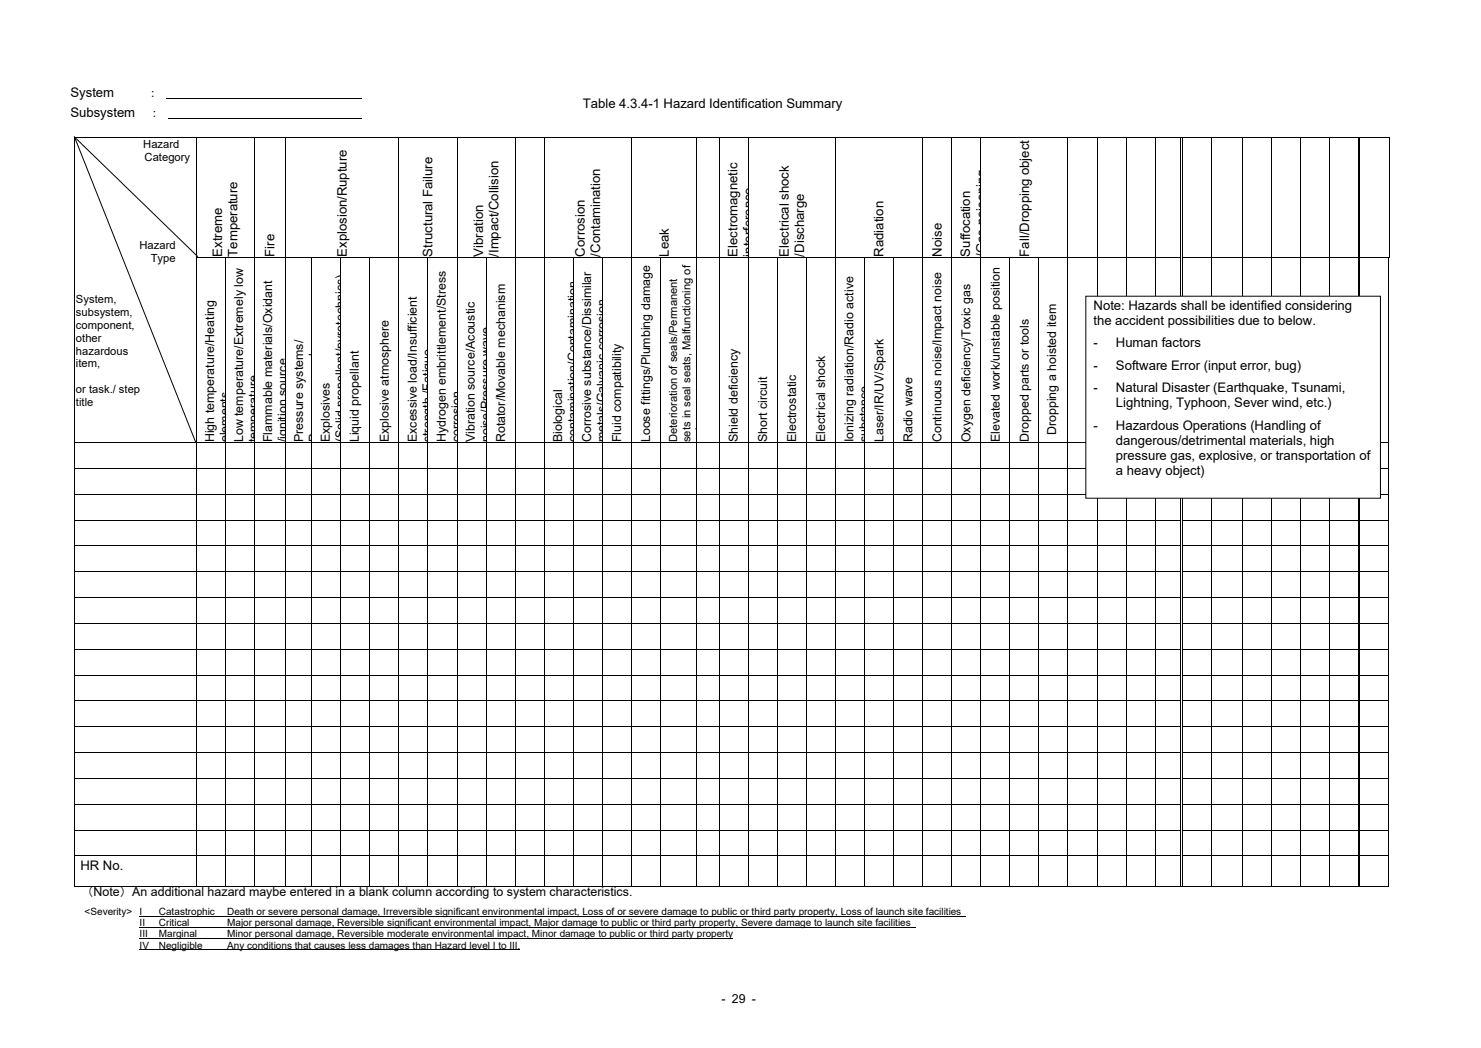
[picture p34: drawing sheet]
<svg xmlns="http://www.w3.org/2000/svg" width="420mm" height="297mm" viewBox="0 0 420 297" stroke-linecap="round" stroke-linejoin="round" font-family="sans-serif">
<defs><g id="words">
<g font-size="3.7">
<text x="20" y="27.5">System</text>
<text x="41.6" y="27.5">：</text>
<text x="20" y="33.1">Subsystem</text>
<text x="42" y="33.1">：</text>
<text x="165.3" y="30.5">Table 4.3.4-1 Hazard Identification Summary</text>
<text x="63" y="72.7" transform="rotate(-90 63 72.7)">Extreme</text>
<text x="67.4" y="72.7" transform="rotate(-90 67.4 72.7)">Temperature</text>
<text x="77.8" y="72.7" transform="rotate(-90 77.8 72.7)">Fire</text>
<text x="98.3" y="72.7" transform="rotate(-90 98.3 72.7)">Explosion/Rupture</text>
<text x="122.7" y="72.7" transform="rotate(-90 122.7 72.7)">Structural Failure</text>
<text x="137" y="72.7" transform="rotate(-90 137 72.7)">Vibration</text>
<text x="141.4" y="72.7" transform="rotate(-90 141.4 72.7)">/Impact/Collision</text>
<text x="165.8" y="72.7" transform="rotate(-90 165.8 72.7)">Corrosion</text>
<text x="170.2" y="72.7" transform="rotate(-90 170.2 72.7)">/Contamination</text>
<text x="189.7" y="72.7" transform="rotate(-90 189.7 72.7)">Leak</text>
<text x="209.2" y="72.7" transform="rotate(-90 209.2 72.7)">Electromagnetic</text>
<text x="213.5" y="72.7" transform="rotate(-90 213.5 72.7)">interference</text>
<text x="223.7" y="72.7" transform="rotate(-90 223.7 72.7)">Electrical shock</text>
<text x="228.1" y="72.7" transform="rotate(-90 228.1 72.7)">/Discharge</text>
<text x="250.6" y="72.7" transform="rotate(-90 250.6 72.7)">Radiation</text>
<text x="267.1" y="72.7" transform="rotate(-90 267.1 72.7)">Noise</text>
<text x="275.2" y="72.7" transform="rotate(-90 275.2 72.7)">Suffocation</text>
<text x="279.6" y="72.7" transform="rotate(-90 279.6 72.7)">/Gas poisoning</text>
<text x="291.8" y="72.7" transform="rotate(-90 291.8 72.7)">Fall/Dropping object</text>
<text x="310.1" y="87.8">Note: Hazards shall be identified considering</text>
<text x="310.1" y="92.1">the accident possibilities due to below.</text>
<text x="310.1" y="98.4">-</text>
<text x="316.5" y="98.4">Human factors</text>
<text x="310.1" y="104.8">-</text>
<text x="316.5" y="104.8">Software Error (input error, bug)</text>
<text x="310.1" y="111.2">-</text>
<text x="316.5" y="111.2">Natural Disaster (Earthquake, Tsunami,</text>
<text x="316.5" y="115.4">Lightning, Typhoon, Sever wind, etc.)</text>
<text x="310.1" y="121.8">-</text>
<text x="316.5" y="121.8">Hazardous</text>
<text x="335.5" y="121.8">Operations (Handling of</text>
<text x="316.5" y="126.1">dangerous/detrimental materials, high</text>
<text x="316.5" y="130.4">pressure gas, explosive, or transportation of</text>
<text x="316.5" y="134.6">a heavy object)</text>
<text x="22.8" y="246.7">HR No.</text>
</g>
<g font-size="3.5">
<text x="90.2" y="101" transform="rotate(-90 90.2 101)">l</text>
<text x="60.7" y="125.3" transform="rotate(-90 60.7 125.3)">High temperature/Heating</text>
<text x="64.9" y="125.3" transform="rotate(-90 64.9 125.3)">elements</text>
<text x="68.9" y="125.3" transform="rotate(-90 68.9 125.3)">Low temperature/Extremely low</text>
<text x="73.1" y="125.3" transform="rotate(-90 73.1 125.3)">temperature</text>
<text x="77.2" y="125.3" transform="rotate(-90 77.2 125.3)">Flammable materials/Oxidant</text>
<text x="81.3" y="125.3" transform="rotate(-90 81.3 125.3)">/ignition source</text>
<text x="86" y="125.3" transform="rotate(-90 86 125.3)">Pressure systems/</text>
<text x="90.2" y="125.3" transform="rotate(-90 90.2 125.3)">P</text>
<text x="93.5" y="125.3" transform="rotate(-90 93.5 125.3)">Explosives</text>
<text x="97.7" y="125.3" transform="rotate(-90 97.7 125.3)">(Solid propellant/pyrotechnics)</text>
<text x="101.7" y="125.3" transform="rotate(-90 101.7 125.3)">Liquid propellant</text>
<text x="110.3" y="125.3" transform="rotate(-90 110.3 125.3)">Explosive atmosphere</text>
<text x="118.2" y="125.3" transform="rotate(-90 118.2 125.3)">Excessive load/Insufficient</text>
<text x="122.4" y="125.3" transform="rotate(-90 122.4 125.3)">strength /Fatigue</text>
<text x="126.4" y="125.3" transform="rotate(-90 126.4 125.3)">Hydrogen embrittlement/Stress</text>
<text x="130.6" y="125.3" transform="rotate(-90 130.6 125.3)">corrosion</text>
<text x="134.7" y="125.3" transform="rotate(-90 134.7 125.3)">Vibration source/Acoustic</text>
<text x="138.9" y="125.3" transform="rotate(-90 138.9 125.3)">noise/Pressure wave</text>
<text x="143.3" y="125.3" transform="rotate(-90 143.3 125.3)">Rotator/Movable mechanism</text>
<text x="159.4" y="125.3" transform="rotate(-90 159.4 125.3)">Biological</text>
<text x="163.6" y="125.3" transform="rotate(-90 163.6 125.3)">contamination/Contamination</text>
<text x="167.6" y="125.3" transform="rotate(-90 167.6 125.3)">Corrosive substance/Dissimilar</text>
<text x="171.8" y="125.3" transform="rotate(-90 171.8 125.3)">metals/Galvanic corrosion</text>
<text x="176.1" y="125.3" transform="rotate(-90 176.1 125.3)">Fluid compatibility</text>
<text x="184.4" y="125.3" transform="rotate(-90 184.4 125.3)">Loose fittings/Plumbing damage</text>
<text x="209.3" y="125.3" transform="rotate(-90 209.3 125.3)">Shield deficiency</text>
<text x="217.6" y="125.3" transform="rotate(-90 217.6 125.3)">Short circuit</text>
<text x="225.8" y="125.3" transform="rotate(-90 225.8 125.3)">Electrostatic</text>
<text x="234.1" y="125.3" transform="rotate(-90 234.1 125.3)">Electrical shock</text>
<text x="242" y="125.3" transform="rotate(-90 242 125.3)">Ionizing radiation/Radio active</text>
<text x="246.2" y="125.3" transform="rotate(-90 246.2 125.3)">substance</text>
<text x="250.6" y="125.3" transform="rotate(-90 250.6 125.3)">Laser/IR/UV/Spark</text>
<text x="258.8" y="125.3" transform="rotate(-90 258.8 125.3)">Radio wave</text>
<text x="267" y="125.3" transform="rotate(-90 267 125.3)">Continuous noise/Impact noise</text>
<text x="275.3" y="125.3" transform="rotate(-90 275.3 125.3)">Oxygen deficiency/Toxic gas</text>
<text x="283.5" y="125.3" transform="rotate(-90 283.5 125.3)">Elevated work/unstable position</text>
<text x="291.8" y="125.3" transform="rotate(-90 291.8 125.3)">Dropped parts or tools</text>
<text x="299.5" y="123.4" transform="rotate(-90 299.5 123.4)">Dropping a hoisted item</text>
<text x="23" y="254">（Note）An additional hazard maybe entered in a blank column according to system characteristics.</text>
<text x="204.6" y="284.2">- 29 -</text>
</g>
<g font-size="3.2">
<text x="40.6" y="42">Hazard</text>
<text x="41" y="45.7">Category</text>
<text x="39.6" y="70.6">Hazard</text>
<text x="42.8" y="74.2">Type</text>
<text x="21.5" y="85.9">System,</text>
<text x="21.5" y="89.5">subsystem,</text>
<text x="21.5" y="93.2">component,</text>
<text x="21.5" y="96.8">other</text>
<text x="21.5" y="100.5">hazardous</text>
<text x="21.5" y="104.1">item,</text>
<text x="21.5" y="111.4">or task./ step</text>
<text x="21.5" y="115.1">title</text>
<text x="192" y="125.3" transform="rotate(-90 192 125.3)">Deterioration of seals/Permanent</text>
<text x="195.8" y="125.3" transform="rotate(-90 195.8 125.3)">sets in seal seats, Malfunctioning of</text>
<text x="199.6" y="122" transform="rotate(-90 199.6 122)">l</text>
</g>
<g font-size="2.8">
<text x="24" y="259.3">&lt;Severity&gt;</text>
<text x="39.6" y="259.3">I</text>
<text x="39.6" y="262.5">II</text>
<text x="45.1" y="262.5">Critical</text>
<text x="45.1" y="259.3">Catastrophic</text>
<text x="64.4" y="262.5">Major personal damage, Reversible significant environmental impact, Major damage to public or third party property, Severe damage to launch site facilities</text>
<text x="64.4" y="259.3">Death or severe personal damage, Irreversible significant environmental impact, Loss of or severe damage to public or third party property, Loss of launch site facilities</text>
<text x="39.6" y="265.7">III</text>
<text x="39.6" y="268.9">IV</text>
<text x="45.1" y="265.7">Marginal</text>
<text x="45.1" y="268.9">Negligible</text>
<text x="64.4" y="265.7">Minor personal damage, Reversible moderate environmental impact, Minor damage to public or third party property</text>
<text x="64.4" y="268.9">Any conditions that causes less damages than Hazard level I to III.</text>
</g>
</g></defs>
<g fill="none" stroke="#000" stroke-width=".28">
<path d="M21 38.7l35.1 34.1M21.1 39v33.7M21.2 39l34.3 86.3M21.2 38.9h34.3M47.2 28h55.3M47.6 33.6h54.9M55.7 39v33.7M55.8 38.9h16.2M72.1 39v33.7M72.2 38.9h8.6M80.9 39v33.7M81 38.9h32"/>
<path d="M113.2 39v33.7M113.3 38.9h16.2M129.6 39v33.7M129.8 38.9h16.3M146.1 39v33.7M146.3 38.9h7.9M154.3 39v33.7M154.5 38.9h24.4M179.1 39v33.7M179.2 38.9h18.3M197.6 39v33.7M197.7 38.9h6.1"/>
<path d="M203.9 39v33.7M204 38.9h8.1M212.2 39v33.7M212.3 38.9h24.5M236.9 39v33.7M237.1 38.9h24.4M261.7 39v33.7M261.8 38.9h8M269.9 39v33.7M270 38.9h8M278.2 39v33.7M278.3 38.9h24.5"/>
<path d="M302.9 39v33.7M303 38.9h8M311.2 39v33.7M311.3 38.9h7.9M319.4 39v33.7M319.5 38.9h8M327.6 39v33.7M327.8 38.9h7M334.9 39v33.7M335 38.9h8.5M335.4 39v33.7M343.6 39v33.7"/>
<path d="M343.7 38.9h8.6M352.4 39v33.7M352.5 38.9h8.1M360.6 39v33.7M360.8 38.9h8M368.9 39v33.7M369 38.9h8M377.1 39v33.7M377.3 38.9h7.7M385.1 39v33.7M385.3 38.9h8.6M385.7 39v33.7"/>
<path d="M394 39v33.7M21.1 73v52.3M55.7 73v52.3M55.8 72.9h7.9M63.8 73v52.3M64 72.9h8M72.1 73v52.3M72.2 72.9h8.6M80.9 73v52.3M81 72.9h7.3M88.4 73v52.3M88.6 72.9h7.9"/>
<path d="M96.6 73v52.3M96.8 72.9h8M104.9 73v52.3M105 72.9h8M113.2 73v52.3M113.3 72.9h7.9M121.4 73v52.3M121.5 72.9h8M129.6 73v52.3M129.8 72.9h7.9M137.8 73v52.3M138 72.9h8"/>
<path d="M146.1 73v52.3M146.5 72.9h7.7M154.3 73v52.3M154.5 72.9h7.9M162.6 73v52.3M162.7 72.9h7.9M170.8 73v52.3M170.9 72.9h8M179.1 73v52.3M179.2 72.9h8M187.3 73v52.3M187.4 72.9h10.1"/>
<path d="M197.6 73v52.3M197.7 72.9h6.1M203.9 73v52.3M204 72.9h8.1M212.2 73v52.3M212.3 72.9h8M220.5 73v52.3M220.6 72.9h8M228.7 73v52.3M228.9 72.9h7.9M236.9 73v52.3M237.1 72.9h8"/>
<path d="M245.2 73v52.3M245.4 72.9h7.9M253.4 73v52.3M253.6 72.9h7.9M261.7 73v52.3M261.8 72.9h8M269.9 73v52.3M270 72.9h8M278.2 73v52.3M278.3 72.9h8M286.4 73v52.3M286.6 72.9h7.9"/>
<path d="M294.6 73v52.3M294.8 72.9h8M302.9 73v52.3M303 72.9h8M311.2 73v52.3M311.3 72.9h7.9M319.4 73v52.3M319.5 72.9h8M327.6 73v52.3M327.8 72.9h7M334.9 73v52.3M335.4 73v52.3"/>
<path d="M335.5 72.9h8M343.6 73v52.3M343.7 72.9h8.6M352.4 73v52.3M352.5 72.9h8M360.6 73v52.3M361 72.9h7.8M368.9 73v52.3M369 72.9h8M377.1 73v52.3M377.3 72.9h7.7M385.1 73v52.3"/>
<path d="M385.7 73v52.3M385.8 72.9h7.7M393.7 73v52.3M21.1 125.6v7.1M21.1 132.9v7.1M21.2 125.5h34.3M21.2 132.8h34.3M55.7 125.6v7.1M55.7 132.9v7.1M55.8 125.5h7.9M55.8 132.8h7.9M63.8 125.6v7.1"/>
<path d="M63.8 132.9v7.1M64 125.5h8M64 132.8h8M72.1 125.6v7.1M72.1 132.9v7.1M72.2 125.5h8.6M72.2 132.8h8.6M80.9 125.6v7.1M80.9 132.9v7.1M81 125.5h7.3M81 132.8h7.3M88.4 125.6v7.1"/>
<path d="M88.4 132.9v7.1M88.6 125.5h7.9M88.6 132.8h7.9M96.6 125.6v7.1M96.6 132.9v7.1M96.8 125.5h8M96.8 132.8h8M104.9 125.6v7.1M104.9 132.9v7.1M105 125.5h8M105 132.8h8M113.2 125.6v7.1"/>
<path d="M113.2 132.9v7.1M113.3 125.5h7.9M113.3 132.8h7.9M121.4 125.6v7.1M121.4 132.9v7.1M121.5 125.5h8M121.5 132.8h8M129.6 125.6v7.1M129.6 132.9v7.1M129.8 125.5h7.9M129.8 132.8h7.9M137.8 125.6v7.1"/>
<path d="M137.8 132.9v7.1M138 125.5h8M138 132.8h8M146.1 125.6v7.1M146.1 132.9v7.1M146.3 125.5h7.9M146.3 132.8h7.9M154.3 125.6v7.1M154.3 132.9v7.1M154.5 125.5h7.9M154.5 132.8h7.9M162.6 125.6v7.1"/>
<path d="M162.6 132.9v7.1M162.7 125.5h7.9M162.7 132.8h7.9M170.8 125.6v7.1M170.8 132.9v7.1M170.9 125.5h8M170.9 132.8h8M179.1 125.6v7.1M179.1 132.9v7.1M179.2 125.5h8M179.2 132.8h8M187.3 125.6v7.1"/>
<path d="M187.3 132.9v7.1M187.4 125.5h10.1M187.4 132.8h10.1M197.6 125.6v7.1M197.6 132.9v7.1M197.7 125.5h6.1M197.7 132.8h6.1M203.9 125.6v7.1M203.9 132.9v7.1M204 125.5h8.1M204 132.8h8.1M212.2 125.6v7.1"/>
<path d="M212.2 132.9v7.1M212.3 125.5h8M212.3 132.8h8M220.5 125.6v7.1M220.5 132.9v7.1M220.6 125.5h8M220.6 132.8h8M228.7 125.6v7.1M228.7 132.9v7.1M228.9 125.5h7.9M228.9 132.8h7.9M236.9 125.6v7.1"/>
<path d="M236.9 132.9v7.1M237.1 125.5h8M237.1 132.8h8M245.2 125.6v7.1M245.2 132.9v7.1M245.4 125.5h7.9M245.4 132.8h7.9M253.4 125.6v7.1M253.4 132.9v7.1M253.6 125.5h7.9M253.6 132.8h7.9M261.7 125.6v7.1"/>
<path d="M261.7 132.9v7.1M261.8 125.5h8M261.8 132.8h8M269.9 125.6v7.1M269.9 132.9v7.1M270 125.5h8M270 132.8h8M278.2 125.6v7.1M278.2 132.9v7.1M278.3 125.5h8M278.3 132.8h8M286.4 125.6v7.1"/>
<path d="M286.4 132.9v7.1M286.6 125.5h7.9M286.6 132.8h7.9M294.6 125.6v7.1M294.6 132.9v7.1M294.8 125.5h8M294.8 132.8h8M302.9 125.6v7.1M302.9 132.9v7.1M303 125.5h8M303 132.8h8M311.2 125.6v7.1"/>
<path d="M311.2 132.9v7.1M311.3 125.5h7.9M311.3 132.8h7.9M319.4 125.6v7.1M319.4 132.9v7.1M319.5 125.5h8M319.5 132.8h8M327.6 125.6v7.1M327.6 132.9v7.1M327.8 125.5h7M327.8 132.8h7M334.9 125.6v7.1"/>
<path d="M334.9 132.9v7.1M335.4 125.6v7.1M335.4 132.9v7.1M335.5 125.5h8M335.5 132.8h8M343.6 125.6v7.1M343.6 132.9v7.1M343.7 125.5h8.6M343.7 132.8h8.6M352.4 125.6v7.1M352.4 132.9v7.1M352.5 125.5h8"/>
<path d="M352.5 132.8h8M360.6 125.6v7.1M360.6 132.9v7.1M360.8 125.5h8M360.8 132.8h8M368.9 125.6v7.1M368.9 132.9v7.1M369 125.5h8M369 132.8h8M377.1 125.6v7.1M377.1 132.9v7.1M377.3 125.5h7.7"/>
<path d="M377.3 132.8h7.7M385.1 125.6v7.1M385.1 132.9v7.1M385.7 125.6v7.1M385.7 132.9v7.1M385.8 125.5h7.7M385.8 132.8h7.7M393.7 125.6v7.1M393.7 132.9v7.1M21.1 140.3v7M21.1 147.6v7M21.1 154.9v7"/>
<path d="M21.2 140.1h34.3M21.2 147.4h34.3M21.2 154.7h34.3M55.7 140.3v7M55.7 147.6v7M55.7 154.9v7M55.8 140.1h7.9M55.8 147.4h7.9M55.8 154.7h7.9M63.8 140.3v7M63.8 147.6v7M63.8 154.9v7"/>
<path d="M64 140.1h8M64 147.4h8M64 154.7h8M72.1 140.3v7M72.1 147.6v7M72.1 154.9v7M72.2 140.1h8.6M72.2 147.4h8.6M72.2 154.7h8.6M80.9 140.3v7M80.9 147.6v7M80.9 154.9v7"/>
<path d="M81 140.1h7.3M81 147.4h7.3M81 154.7h7.3M88.4 140.3v7M88.4 147.6v7M88.4 154.9v7M88.6 140.1h7.9M88.6 147.4h7.9M88.6 154.7h7.9M96.6 140.3v7M96.6 147.6v7M96.6 154.9v7"/>
<path d="M96.8 140.1h8M96.8 147.4h8M96.8 154.7h8M104.9 140.3v7M104.9 147.6v7M104.9 154.9v7M105 140.1h8M105 147.4h8M105 154.7h8M113.2 140.3v7M113.2 147.6v7M113.2 154.9v7"/>
<path d="M113.3 140.1h7.9M113.3 147.4h7.9M113.3 154.7h7.9M121.4 140.3v7M121.4 147.6v7M121.4 154.9v7M121.5 140.1h8M121.5 147.4h8M121.5 154.7h8M129.6 140.3v7M129.6 147.6v7M129.6 154.9v7"/>
<path d="M129.8 140.1h7.9M129.8 147.4h7.9M129.8 154.7h7.9M137.8 140.3v7M137.8 147.6v7M137.8 154.9v7M138 140.1h8M138 147.4h8M138 154.7h8M146.1 140.3v7M146.1 147.6v7M146.1 154.9v7"/>
<path d="M146.3 140.1h7.9M146.3 147.4h7.9M146.3 154.7h7.9M154.3 140.3v7M154.3 147.6v7M154.3 154.9v7M154.5 140.1h7.9M154.5 147.4h7.9M154.5 154.7h7.9M162.6 140.3v7M162.6 147.6v7M162.6 154.9v7"/>
<path d="M162.7 140.1h7.9M162.7 147.4h7.9M162.7 154.7h7.9M170.8 140.3v7M170.8 147.6v7M170.8 154.9v7M170.9 140.1h8M170.9 147.4h8M170.9 154.7h8M179.1 140.3v7M179.1 147.6v7M179.1 154.9v7"/>
<path d="M179.2 140.1h8M179.2 147.4h8M179.2 154.7h8M187.3 140.3v7M187.3 147.6v7M187.3 154.9v7M187.4 140.1h10.1M187.4 147.4h10.1M187.4 154.7h10.1M197.6 140.3v7M197.6 147.6v7M197.6 154.9v7"/>
<path d="M197.7 140.1h6.1M197.7 147.4h6.1M197.7 154.7h6.1M203.9 140.3v7M203.9 147.6v7M203.9 154.9v7M204 140.1h8.1M204 147.4h8.1M204 154.7h8.1M212.2 140.3v7M212.2 147.6v7M212.2 154.9v7"/>
<path d="M212.3 140.1h8M212.3 147.4h8M212.3 154.7h8M220.5 140.3v7M220.5 147.6v7M220.5 154.9v7M220.6 140.1h8M220.6 147.4h8M220.6 154.7h8M228.7 140.3v7M228.7 147.6v7M228.7 154.9v7"/>
<path d="M228.9 140.1h7.9M228.9 147.4h7.9M228.9 154.7h7.9M236.9 140.3v7M236.9 147.6v7M236.9 154.9v7M237.1 140.1h8M237.1 147.4h8M237.1 154.7h8M245.2 140.3v7M245.2 147.6v7M245.2 154.9v7"/>
<path d="M245.4 140.1h7.9M245.4 147.4h7.9M245.4 154.7h7.9M253.4 140.3v7M253.4 147.6v7M253.4 154.9v7M253.6 140.1h7.9M253.6 147.4h7.9M253.6 154.7h7.9M261.7 140.3v7M261.7 147.6v7M261.7 154.9v7"/>
<path d="M261.8 140.1h8M261.8 147.4h8M261.8 154.7h8M269.9 140.3v7M269.9 147.6v7M269.9 154.9v7M270 140.1h8M270 147.4h8M270 154.7h8M278.2 140.3v7M278.2 147.6v7M278.2 154.9v7"/>
<path d="M278.3 140.1h8M278.3 147.4h8M278.3 154.7h8M286.4 140.3v7M286.4 147.6v7M286.4 154.9v7M286.6 140.1h7.9M286.6 147.4h7.9M286.6 154.7h7.9M294.6 140.3v7M294.6 147.6v7M294.6 154.9v7"/>
<path d="M294.8 140.1h8M294.8 147.4h8M294.8 154.7h8M302.9 140.3v7M302.9 147.6v7M302.9 154.9v7M303 140.1h8M303 147.4h8M303 154.7h8M311.2 140.3v7M311.2 147.6v7M311.2 154.9v7"/>
<path d="M311.3 140.1h7.9M311.3 147.4h7.9M311.3 154.7h7.9M319.4 140.3v7M319.4 147.6v7M319.4 154.9v7M319.5 140.1h8M319.5 147.4h8M319.5 154.7h8M327.6 140.3v7M327.6 147.6v7M327.6 154.9v7"/>
<path d="M327.8 140.1h7M327.8 147.4h7M327.8 154.7h7M334.9 140.3v7M334.9 147.6v7M334.9 154.9v7M335.4 140.3v7M335.4 147.6v7M335.4 154.9v7M335.5 140.1h8M335.5 147.4h8M335.5 154.7h8"/>
<path d="M343.6 140.3v7M343.6 147.6v7M343.6 154.9v7M343.7 140.1h8.6M343.7 147.4h8.6M343.7 154.7h8.6M352.4 140.3v7M352.4 147.6v7M352.4 154.9v7M352.5 140.1h8M352.5 147.4h8M352.5 154.7h8"/>
<path d="M360.6 140.3v7M360.6 147.6v7M360.6 154.9v7M360.8 140.1h8M360.8 147.4h8M360.8 154.7h8M368.9 140.3v7M368.9 147.6v7M368.9 154.9v7M369 140.1h8M369 147.4h8M369 154.7h8"/>
<path d="M377.1 140.3v7M377.1 147.6v7M377.1 154.9v7M377.3 140.1h7.7M377.3 147.4h7.7M377.3 154.7h7.7M385.1 140.3v7M385.1 147.6v7M385.1 154.9v7M385.7 140.3v7M385.7 147.6v7M385.7 154.9v7"/>
<path d="M385.8 140.1h7.7M385.8 147.4h7.7M385.8 154.7h7.7M393.7 140.3v7M393.7 147.6v7M393.7 154.9v7M21.1 162.2v7M21.1 169.5v7.1M21.1 176.8v7.1M21.2 162.1h34.3M21.2 169.4h34.3M21.2 176.7h34.3"/>
<path d="M55.7 162.2v7M55.7 169.5v7.1M55.7 176.8v7.1M55.8 162.1h7.9M55.8 169.4h7.9M55.8 176.7h7.9M63.8 162.2v7M63.8 169.5v7.1M63.8 176.8v7.1M64 162.1h8M64 169.4h8M64 176.7h8"/>
<path d="M72.1 162.2v7M72.1 169.5v7.1M72.1 176.8v7.1M72.2 162.1h8.6M72.2 169.4h8.6M72.2 176.7h8.6M80.9 162.2v7M80.9 169.5v7.1M80.9 176.8v7.1M81 162.1h7.3M81 169.4h7.3M81 176.7h7.3"/>
<path d="M88.4 162.2v7M88.4 169.5v7.1M88.4 176.8v7.1M88.6 162.1h7.9M88.6 169.4h7.9M88.6 176.7h7.9M96.6 162.2v7M96.6 169.5v7.1M96.6 176.8v7.1M96.8 162.1h8M96.8 169.4h8M96.8 176.7h8"/>
<path d="M104.9 162.2v7M104.9 169.5v7.1M104.9 176.8v7.1M105 162.1h8M105 169.4h8M105 176.7h8M113.2 162.2v7M113.2 169.5v7.1M113.2 176.8v7.1M113.3 162.1h7.9M113.3 169.4h7.9M113.3 176.7h7.9"/>
<path d="M121.4 162.2v7M121.4 169.5v7.1M121.4 176.8v7.1M121.5 162.1h8M121.5 169.4h8M121.5 176.7h8M129.6 162.2v7M129.6 169.5v7.1M129.6 176.8v7.1M129.8 162.1h7.9M129.8 169.4h7.9M129.8 176.7h7.9"/>
<path d="M137.8 162.2v7M137.8 169.5v7.1M137.8 176.8v7.1M138 162.1h8M138 169.4h8M138 176.7h8M146.1 162.2v7M146.1 169.5v7.1M146.1 176.8v7.1M146.3 162.1h7.9M146.3 169.4h7.9M146.3 176.7h7.9"/>
<path d="M154.3 162.2v7M154.3 169.5v7.1M154.3 176.8v7.1M154.5 162.1h7.9M154.5 169.4h7.9M154.5 176.7h7.9M162.6 162.2v7M162.6 169.5v7.1M162.6 176.8v7.1M162.7 162.1h7.9M162.7 169.4h7.9M162.7 176.7h7.9"/>
<path d="M170.8 162.2v7M170.8 169.5v7.1M170.8 176.8v7.1M170.9 162.1h8M170.9 169.4h8M170.9 176.7h8M179.1 162.2v7M179.1 169.5v7.1M179.1 176.8v7.1M179.2 162.1h8M179.2 169.4h8M179.2 176.7h8"/>
<path d="M187.3 162.2v7M187.3 169.5v7.1M187.3 176.8v7.1M187.4 162.1h10.1M187.4 169.4h10.1M187.4 176.7h10.1M197.6 162.2v7M197.6 169.5v7.1M197.6 176.8v7.1M197.7 162.1h6.1M197.7 169.4h6.1M197.7 176.7h6.1"/>
<path d="M203.9 162.2v7M203.9 169.5v7.1M203.9 176.8v7.1M204 162.1h8.1M204 169.4h8.1M204 176.7h8.1M212.2 162.2v7M212.2 169.5v7.1M212.2 176.8v7.1M212.3 162.1h8M212.3 169.4h8M212.3 176.7h8"/>
<path d="M220.5 162.2v7M220.5 169.5v7.1M220.5 176.8v7.1M220.6 162.1h8M220.6 169.4h8M220.6 176.7h8M228.7 162.2v7M228.7 169.5v7.1M228.7 176.8v7.1M228.9 162.1h7.9M228.9 169.4h7.9M228.9 176.7h7.9"/>
<path d="M236.9 162.2v7M236.9 169.5v7.1M236.9 176.8v7.1M237.1 162.1h8M237.1 169.4h8M237.1 176.7h8M245.2 162.2v7M245.2 169.5v7.1M245.2 176.8v7.1M245.4 162.1h7.9M245.4 169.4h7.9M245.4 176.7h7.9"/>
<path d="M253.4 162.2v7M253.4 169.5v7.1M253.4 176.8v7.1M253.6 162.1h7.9M253.6 169.4h7.9M253.6 176.7h7.9M261.7 162.2v7M261.7 169.5v7.1M261.7 176.8v7.1M261.8 162.1h8M261.8 169.4h8M261.8 176.7h8"/>
<path d="M269.9 162.2v7M269.9 169.5v7.1M269.9 176.8v7.1M270 162.1h8M270 169.4h8M270 176.7h8M278.2 162.2v7M278.2 169.5v7.1M278.2 176.8v7.1M278.3 162.1h8M278.3 169.4h8M278.3 176.7h8"/>
<path d="M286.4 162.2v7M286.4 169.5v7.1M286.4 176.8v7.1M286.6 162.1h7.9M286.6 169.4h7.9M286.6 176.7h7.9M294.6 162.2v7M294.6 169.5v7.1M294.6 176.8v7.1M294.8 162.1h8M294.8 169.4h8M294.8 176.7h8"/>
<path d="M302.9 162.2v7M302.9 169.5v7.1M302.9 176.8v7.1M303 162.1h8M303 169.4h8M303 176.7h8M311.2 162.2v7M311.2 169.5v7.1M311.2 176.8v7.1M311.3 162.1h7.9M311.3 169.4h7.9M311.3 176.7h7.9"/>
<path d="M319.4 162.2v7M319.4 169.5v7.1M319.4 176.8v7.1M319.5 162.1h8M319.5 169.4h8M319.5 176.7h8M327.6 162.2v7M327.6 169.5v7.1M327.6 176.8v7.1M327.8 162.1h7M327.8 169.4h7M327.8 176.7h7"/>
<path d="M334.9 162.2v7M334.9 169.5v7.1M334.9 176.8v7.1M335.4 162.2v7M335.4 169.5v7.1M335.4 176.8v7.1M335.5 162.1h8M335.5 169.4h8M335.5 176.7h8M343.6 162.2v7M343.6 169.5v7.1M343.6 176.8v7.1"/>
<path d="M343.7 162.1h8.6M343.7 169.4h8.6M343.7 176.7h8.6M352.4 162.2v7M352.4 169.5v7.1M352.4 176.8v7.1M352.5 162.1h8M352.5 169.4h8M352.5 176.7h8M360.6 162.2v7M360.6 169.5v7.1M360.6 176.8v7.1"/>
<path d="M360.8 162.1h8M360.8 169.4h8M360.8 176.7h8M368.9 162.2v7M368.9 169.5v7.1M368.9 176.8v7.1M369 162.1h8M369 169.4h8M369 176.7h8M377.1 162.2v7M377.1 169.5v7.1M377.1 176.8v7.1"/>
<path d="M377.3 162.1h7.7M377.3 169.4h7.7M377.3 176.7h7.7M385.1 162.2v7M385.1 169.5v7.1M385.1 176.8v7.1M385.7 162.2v7M385.7 169.5v7.1M385.7 176.8v7.1M385.8 162.1h7.7M385.8 169.4h7.7M385.8 176.7h7.7"/>
<path d="M393.7 162.2v7M393.7 169.5v7.1M393.7 176.8v7.1M21.1 184.2v7M21.1 191.5v7M21.1 198.8v7.1M21.2 184h34.3M21.2 191.3h34.3M21.2 198.7h34.3M55.7 184.2v7M55.7 191.5v7M55.7 198.8v7.1"/>
<path d="M55.8 184h7.9M55.8 191.3h7.9M55.8 198.7h7.9M63.8 184.2v7M63.8 191.5v7M63.8 198.8v7.1M64 184h8M64 191.3h8M64 198.7h8M72.1 184.2v7M72.1 191.5v7M72.1 198.8v7.1"/>
<path d="M72.2 184h8.6M72.2 191.3h8.6M72.2 198.7h8.6M80.9 184.2v7M80.9 191.5v7M80.9 198.8v7.1M81 184h7.3M81 191.3h7.3M81 198.7h7.3M88.4 184.2v7M88.4 191.5v7M88.4 198.8v7.1"/>
<path d="M88.6 184h7.9M88.6 191.3h7.9M88.6 198.7h7.9M96.6 184.2v7M96.6 191.5v7M96.6 198.8v7.1M96.8 184h8M96.8 191.3h8M96.8 198.7h8M104.9 184.2v7M104.9 191.5v7M104.9 198.8v7.1"/>
<path d="M105 184h8M105 191.3h8M105 198.7h8M113.2 184.2v7M113.2 191.5v7M113.2 198.8v7.1M113.3 184h7.9M113.3 191.3h7.9M113.3 198.7h7.9M121.4 184.2v7M121.4 191.5v7M121.4 198.8v7.1"/>
<path d="M121.5 184h8M121.5 191.3h8M121.5 198.7h8M129.6 184.2v7M129.6 191.5v7M129.6 198.8v7.1M129.8 184h7.9M129.8 191.3h7.9M129.8 198.7h7.9M137.8 184.2v7M137.8 191.5v7M137.8 198.8v7.1"/>
<path d="M138 184h8M138 191.3h8M138 198.7h8M146.1 184.2v7M146.1 191.5v7M146.1 198.8v7.1M146.3 184h7.9M146.3 191.3h7.9M146.3 198.7h7.9M154.3 184.2v7M154.3 191.5v7M154.3 198.8v7.1"/>
<path d="M154.5 184h7.9M154.5 191.3h7.9M154.5 198.7h7.9M162.6 184.2v7M162.6 191.5v7M162.6 198.8v7.1M162.7 184h7.9M162.7 191.3h7.9M162.7 198.7h7.9M170.8 184.2v7M170.8 191.5v7M170.8 198.8v7.1"/>
<path d="M170.9 184h8M170.9 191.3h8M170.9 198.7h8M179.1 184.2v7M179.1 191.5v7M179.1 198.8v7.1M179.2 184h8M179.2 191.3h8M179.2 198.7h8M187.3 184.2v7M187.3 191.5v7M187.3 198.8v7.1"/>
<path d="M187.4 184h10.1M187.4 191.3h10.1M187.4 198.7h10.1M197.6 184.2v7M197.6 191.5v7M197.6 198.8v7.1M197.7 184h6.1M197.7 191.3h6.1M197.7 198.7h6.1M203.9 184.2v7M203.9 191.5v7M203.9 198.8v7.1"/>
<path d="M204 184h8.1M204 191.3h8.1M204 198.7h8.1M212.2 184.2v7M212.2 191.5v7M212.2 198.8v7.1M212.3 184h8M212.3 191.3h8M212.3 198.7h8M220.5 184.2v7M220.5 191.5v7M220.5 198.8v7.1"/>
<path d="M220.6 184h8M220.6 191.3h8M220.6 198.7h8M228.7 184.2v7M228.7 191.5v7M228.7 198.8v7.1M228.9 184h7.9M228.9 191.3h7.9M228.9 198.7h7.9M236.9 184.2v7M236.9 191.5v7M236.9 198.8v7.1"/>
<path d="M237.1 184h8M237.1 191.3h8M237.1 198.7h8M245.2 184.2v7M245.2 191.5v7M245.2 198.8v7.1M245.4 184h7.9M245.4 191.3h7.9M245.4 198.7h7.9M253.4 184.2v7M253.4 191.5v7M253.4 198.8v7.1"/>
<path d="M253.6 184h7.9M253.6 191.3h7.9M253.6 198.7h7.9M261.7 184.2v7M261.7 191.5v7M261.7 198.8v7.1M261.8 184h8M261.8 191.3h8M261.8 198.7h8M269.9 184.2v7M269.9 191.5v7M269.9 198.8v7.1"/>
<path d="M270 184h8M270 191.3h8M270 198.7h8M278.2 184.2v7M278.2 191.5v7M278.2 198.8v7.1M278.3 184h8M278.3 191.3h8M278.3 198.7h8M286.4 184.2v7M286.4 191.5v7M286.4 198.8v7.1"/>
<path d="M286.6 184h7.9M286.6 191.3h7.9M286.6 198.7h7.9M294.6 184.2v7M294.6 191.5v7M294.6 198.8v7.1M294.8 184h8M294.8 191.3h8M294.8 198.7h8M302.9 184.2v7M302.9 191.5v7M302.9 198.8v7.1"/>
<path d="M303 184h8M303 191.3h8M303 198.7h8M311.2 184.2v7M311.2 191.5v7M311.2 198.8v7.1M311.3 184h7.9M311.3 191.3h7.9M311.3 198.7h7.9M319.4 184.2v7M319.4 191.5v7M319.4 198.8v7.1"/>
<path d="M319.5 184h8M319.5 191.3h8M319.5 198.7h8M327.6 184.2v7M327.6 191.5v7M327.6 198.8v7.1M327.8 184h7M327.8 191.3h7M327.8 198.7h7M334.9 184.2v7M334.9 191.5v7M334.9 198.8v7.1"/>
<path d="M335.4 184.2v7M335.4 191.5v7M335.4 198.8v7.1M335.5 184h8M335.5 191.3h8M335.5 198.7h8M343.6 184.2v7M343.6 191.5v7M343.6 198.8v7.1M343.7 184h8.6M343.7 191.3h8.6M343.7 198.7h8.6"/>
<path d="M352.4 184.2v7M352.4 191.5v7M352.4 198.8v7.1M352.5 184h8M352.5 191.3h8M352.5 198.7h8M360.6 184.2v7M360.6 191.5v7M360.6 198.8v7.1M360.8 184h8M360.8 191.3h8M360.8 198.7h8"/>
<path d="M368.9 184.2v7M368.9 191.5v7M368.9 198.8v7.1M369 184h8M369 191.3h8M369 198.7h8M377.1 184.2v7M377.1 191.5v7M377.1 198.8v7.1M377.3 184h7.7M377.3 191.3h7.7M377.3 198.7h7.7"/>
<path d="M385.1 184.2v7M385.1 191.5v7M385.1 198.8v7.1M385.7 184.2v7M385.7 191.5v7M385.7 198.8v7.1M385.8 184h7.7M385.8 191.3h7.7M385.8 198.7h7.7M393.7 184.2v7M393.7 191.5v7M393.7 198.8v7.1"/>
<path d="M21.1 206.1v7.1M21.1 213.4v7.1M21.2 206h34.3M21.2 213.3h34.3M55.7 206.1v7.1M55.7 213.4v7.1M55.8 206h7.9M55.8 213.3h7.9M63.8 206.1v7.1M63.8 213.4v7.1M64 206h8M64 213.3h8"/>
<path d="M72.1 206.1v7.1M72.1 213.4v7.1M72.2 206h8.6M72.2 213.3h8.6M80.9 206.1v7.1M80.9 213.4v7.1M81 206h7.3M81 213.3h7.3M88.4 206.1v7.1M88.4 213.4v7.1M88.6 206h7.9M88.6 213.3h7.9"/>
<path d="M96.6 206.1v7.1M96.6 213.4v7.1M96.8 206h8M96.8 213.3h8M104.9 206.1v7.1M104.9 213.4v7.1M105 206h8M105 213.3h8M113.2 206.1v7.1M113.2 213.4v7.1M113.3 206h7.9M113.3 213.3h7.9"/>
<path d="M121.4 206.1v7.1M121.4 213.4v7.1M121.5 206h8M121.5 213.3h8M129.6 206.1v7.1M129.6 213.4v7.1M129.8 206h7.9M129.8 213.3h7.9M137.8 206.1v7.1M137.8 213.4v7.1M138 206h8M138 213.3h8"/>
<path d="M146.1 206.1v7.1M146.1 213.4v7.1M146.3 206h7.9M146.3 213.3h7.9M154.3 206.1v7.1M154.3 213.4v7.1M154.5 206h7.9M154.5 213.3h7.9M162.6 206.1v7.1M162.6 213.4v7.1M162.7 206h7.9M162.7 213.3h7.9"/>
<path d="M170.8 206.1v7.1M170.8 213.4v7.1M170.9 206h8M170.9 213.3h8M179.1 206.1v7.1M179.1 213.4v7.1M179.2 206h8M179.2 213.3h8M187.3 206.1v7.1M187.3 213.4v7.1M187.4 206h10.1M187.4 213.3h10.1"/>
<path d="M197.6 206.1v7.1M197.6 213.4v7.1M197.7 206h6.1M197.7 213.3h6.1M203.9 206.1v7.1M203.9 213.4v7.1M204 206h8.1M204 213.3h8.1M212.2 206.1v7.1M212.2 213.4v7.1M212.3 206h8M212.3 213.3h8"/>
<path d="M220.5 206.1v7.1M220.5 213.4v7.1M220.6 206h8M220.6 213.3h8M228.7 206.1v7.1M228.7 213.4v7.1M228.9 206h7.9M228.9 213.3h7.9M236.9 206.1v7.1M236.9 213.4v7.1M237.1 206h8M237.1 213.3h8"/>
<path d="M245.2 206.1v7.1M245.2 213.4v7.1M245.4 206h7.9M245.4 213.3h7.9M253.4 206.1v7.1M253.4 213.4v7.1M253.6 206h7.9M253.6 213.3h7.9M261.7 206.1v7.1M261.7 213.4v7.1M261.8 206h8M261.8 213.3h8"/>
<path d="M269.9 206.1v7.1M269.9 213.4v7.1M270 206h8M270 213.3h8M278.2 206.1v7.1M278.2 213.4v7.1M278.3 206h8M278.3 213.3h8M286.4 206.1v7.1M286.4 213.4v7.1M286.6 206h7.9M286.6 213.3h7.9"/>
<path d="M294.6 206.1v7.1M294.6 213.4v7.1M294.8 206h8M294.8 213.3h8M302.9 206.1v7.1M302.9 213.4v7.1M303 206h8M303 213.3h8M311.2 206.1v7.1M311.2 213.4v7.1M311.3 206h7.9M311.3 213.3h7.9"/>
<path d="M319.4 206.1v7.1M319.4 213.4v7.1M319.5 206h8M319.5 213.3h8M327.6 206.1v7.1M327.6 213.4v7.1M327.8 206h7M327.8 213.3h7M334.9 206.1v7.1M334.9 213.4v7.1M335.4 206.1v7.1M335.4 213.4v7.1"/>
<path d="M335.5 206h8M335.5 213.3h8M343.6 206.1v7.1M343.6 213.4v7.1M343.7 206h8.6M343.7 213.3h8.6M352.4 206.1v7.1M352.4 213.4v7.1M352.5 206h8M352.5 213.3h8M360.6 206.1v7.1M360.6 213.4v7.1"/>
<path d="M360.8 206h8M360.8 213.3h8M368.9 206.1v7.1M368.9 213.4v7.1M369 206h8M369 213.3h8M377.1 206.1v7.1M377.1 213.4v7.1M377.3 206h7.7M377.3 213.3h7.7M385.1 206.1v7.1M385.1 213.4v7.1"/>
<path d="M385.7 206.1v7.1M385.7 213.4v7.1M385.8 206h7.7M385.8 213.3h7.7M393.7 206.1v7.1M393.7 213.4v7.1M21.1 220.8v7M21.1 228.1v7.1M21.1 235.4v7M21.2 220.6h34.3M21.2 228h34.3M21.2 235.3h34.3"/>
<path d="M55.7 220.8v7M55.7 228.1v7.1M55.7 235.4v7M55.8 220.6h7.9M55.8 228h7.9M55.8 235.3h7.9M63.8 220.8v7M63.8 228.1v7.1M63.8 235.4v7M64 220.6h8M64 228h8M64 235.3h8"/>
<path d="M72.1 220.8v7M72.1 228.1v7.1M72.1 235.4v7M72.2 220.6h8.6M72.2 228h8.6M72.2 235.3h8.6M80.9 220.8v7M80.9 228.1v7.1M80.9 235.4v7M81 220.6h7.3M81 228h7.3M81 235.3h7.3"/>
<path d="M88.4 220.8v7M88.4 228.1v7.1M88.4 235.4v7M88.6 220.6h7.9M88.6 228h7.9M88.6 235.3h7.9M96.6 220.8v7M96.6 228.1v7.1M96.6 235.4v7M96.8 220.6h8M96.8 228h8M96.8 235.3h8"/>
<path d="M104.9 220.8v7M104.9 228.1v7.1M104.9 235.4v7M105 220.6h8M105 228h8M105 235.3h8M113.2 220.8v7M113.2 228.1v7.1M113.2 235.4v7M113.3 220.6h7.9M113.3 228h7.9M113.3 235.3h7.9"/>
<path d="M121.4 220.8v7M121.4 228.1v7.1M121.4 235.4v7M121.5 220.6h8M121.5 228h8M121.5 235.3h8M129.6 220.8v7M129.6 228.1v7.1M129.6 235.4v7M129.8 220.6h7.9M129.8 228h7.9M129.8 235.3h7.9"/>
<path d="M137.8 220.8v7M137.8 228.1v7.1M137.8 235.4v7M138 220.6h8M138 228h8M138 235.3h8M146.1 220.8v7M146.1 228.1v7.1M146.1 235.4v7M146.3 220.6h7.9M146.3 228h7.9M146.3 235.3h7.9"/>
<path d="M154.3 220.8v7M154.3 228.1v7.1M154.3 235.4v7M154.5 220.6h7.9M154.5 228h7.9M154.5 235.3h7.9M162.6 220.8v7M162.6 228.1v7.1M162.6 235.4v7M162.7 220.6h7.9M162.7 228h7.9M162.7 235.3h7.9"/>
<path d="M170.8 220.8v7M170.8 228.1v7.1M170.8 235.4v7M170.9 220.6h8M170.9 228h8M170.9 235.3h8M179.1 220.8v7M179.1 228.1v7.1M179.1 235.4v7M179.2 220.6h8M179.2 228h8M179.2 235.3h8"/>
<path d="M187.3 220.8v7M187.3 228.1v7.1M187.3 235.4v7M187.4 220.6h10.1M187.4 228h10.1M187.4 235.3h10.1M197.6 220.8v7M197.6 228.1v7.1M197.6 235.4v7M197.7 220.6h6.1M197.7 228h6.1M197.7 235.3h6.1"/>
<path d="M203.9 220.8v7M203.9 228.1v7.1M203.9 235.4v7M204 220.6h8.1M204 228h8.1M204 235.3h8.1M212.2 220.8v7M212.2 228.1v7.1M212.2 235.4v7M212.3 220.6h8M212.3 228h8M212.3 235.3h8"/>
<path d="M220.5 220.8v7M220.5 228.1v7.1M220.5 235.4v7M220.6 220.6h8M220.6 228h8M220.6 235.3h8M228.7 220.8v7M228.7 228.1v7.1M228.7 235.4v7M228.9 220.6h7.9M228.9 228h7.9M228.9 235.3h7.9"/>
<path d="M236.9 220.8v7M236.9 228.1v7.1M236.9 235.4v7M237.1 220.6h8M237.1 228h8M237.1 235.3h8M245.2 220.8v7M245.2 228.1v7.1M245.2 235.4v7M245.4 220.6h7.9M245.4 228h7.9M245.4 235.3h7.9"/>
<path d="M253.4 220.8v7M253.4 228.1v7.1M253.4 235.4v7M253.6 220.6h7.9M253.6 228h7.9M253.6 235.3h7.9M261.7 220.8v7M261.7 228.1v7.1M261.7 235.4v7M261.8 220.6h8M261.8 228h8M261.8 235.3h8"/>
<path d="M269.9 220.8v7M269.9 228.1v7.1M269.9 235.4v7M270 220.6h8M270 228h8M270 235.3h8M278.2 220.8v7M278.2 228.1v7.1M278.2 235.4v7M278.3 220.6h8M278.3 228h8M278.3 235.3h8"/>
<path d="M286.4 220.8v7M286.4 228.1v7.1M286.4 235.4v7M286.6 220.6h7.9M286.6 228h7.9M286.6 235.3h7.9M294.6 220.8v7M294.6 228.1v7.1M294.6 235.4v7M294.8 220.6h8M294.8 228h8M294.8 235.3h8"/>
<path d="M302.9 220.8v7M302.9 228.1v7.1M302.9 235.4v7M303 220.6h8M303 228h8M303 235.3h8M311.2 220.8v7M311.2 228.1v7.1M311.2 235.4v7M311.3 220.6h7.9M311.3 228h7.9M311.3 235.3h7.9"/>
<path d="M319.4 220.8v7M319.4 228.1v7.1M319.4 235.4v7M319.5 220.6h8M319.5 228h8M319.5 235.3h8M327.6 220.8v7M327.6 228.1v7.1M327.6 235.4v7M327.8 220.6h7M327.8 228h7M327.8 235.3h7"/>
<path d="M334.9 220.8v7M334.9 228.1v7.1M334.9 235.4v7M335.4 220.8v7M335.4 228.1v7.1M335.4 235.4v7M335.5 220.6h8M335.5 228h8M335.5 235.3h8M343.6 220.8v7M343.6 228.1v7.1M343.6 235.4v7"/>
<path d="M343.7 220.6h8.6M343.7 228h8.6M343.7 235.3h8.6M352.4 220.8v7M352.4 228.1v7.1M352.4 235.4v7M352.5 220.6h8M352.5 228h8M352.5 235.3h8M360.6 220.8v7M360.6 228.1v7.1M360.6 235.4v7"/>
<path d="M360.8 220.6h8M360.8 228h8M360.8 235.3h8M368.9 220.8v7M368.9 228.1v7.1M368.9 235.4v7M369 220.6h8M369 228h8M369 235.3h8M377.1 220.8v7M377.1 228.1v7.1M377.1 235.4v7"/>
<path d="M377.3 220.6h7.7M377.3 228h7.7M377.3 235.3h7.7M385.1 220.8v7M385.1 228.1v7.1M385.1 235.4v7M385.7 220.8v7M385.7 228.1v7.1M385.7 235.4v7M385.8 220.6h7.7M385.8 228h7.7M385.8 235.3h7.7"/>
<path d="M393.7 220.8v7M393.7 228.1v7.1M393.7 235.4v7M21.1 242.7v8.5M21.2 242.6h34.3M21.2 251.4h34.3M39.6 259.7h234.5M55.7 242.7v8.5M55.8 242.6h7.9M55.8 251.4h7.9M63.8 242.7v8.5M64 242.6h8"/>
<path d="M64 251.4h8M72.1 242.7v8.5M72.2 242.6h8.6M72.2 251.4h8.6M80.9 242.7v8.5M81 242.6h7.3M81 251.4h7.3M88.4 242.7v8.5M88.6 242.6h7.9M88.6 251.4h7.9M96.6 242.7v8.5M96.8 242.6h8"/>
<path d="M96.8 251.4h8M104.9 242.7v8.5M105 242.6h8M105 251.4h8M113.2 242.7v8.5M113.3 242.6h7.9M113.3 251.4h7.9M121.4 242.7v8.5M121.5 242.6h8M121.5 251.4h8M129.6 242.7v8.5M129.8 242.6h7.9"/>
<path d="M129.8 251.4h7.9M137.8 242.7v8.5M138 242.6h8M138 251.4h8M146.1 242.7v8.5M146.3 242.6h7.9M146.3 251.4h7.9M154.3 242.7v8.5M154.5 242.6h7.9M154.5 251.4h7.9M162.6 242.7v8.5M162.7 242.6h7.9"/>
<path d="M162.7 251.4h7.9M170.8 242.7v8.5M170.9 242.6h8M170.9 251.4h8M179.1 242.7v8.5M179.2 242.6h8M179.2 251.4h8M187.3 242.7v8.5M187.4 242.6h10.1M187.4 251.4h10.1M197.6 242.7v8.5M197.7 242.6h6.1"/>
<path d="M197.7 251.4h6.1M203.9 242.7v8.5M204 242.6h8.1M204 251.4h8.1M212.2 242.7v8.5M212.3 242.6h8M212.3 251.4h8M220.5 242.7v8.5M220.6 242.6h8M220.6 251.4h8M228.7 242.7v8.5M228.9 242.6h7.9"/>
<path d="M228.9 251.4h7.9M236.9 242.7v8.5M237.1 242.6h8M237.1 251.4h8M245.2 242.7v8.5M245.4 242.6h7.9M245.4 251.4h7.9M253.4 242.7v8.5M253.6 242.6h7.9M253.6 251.4h7.9M261.7 242.7v8.5M261.8 242.6h8"/>
<path d="M261.8 251.4h8M269.9 242.7v8.5M270 242.6h8M270 251.4h8M278.2 242.7v8.5M278.3 242.6h8M278.3 251.4h8M286.4 242.7v8.5M286.6 242.6h7.9M286.6 251.4h7.9M294.6 242.7v8.5M294.8 242.6h8"/>
<path d="M294.8 251.4h8M302.9 242.7v8.5M303 242.6h8M303 251.4h8M311.2 242.7v8.5M311.3 242.6h7.9M311.3 251.4h7.9M319.4 242.7v8.5M319.5 242.6h8M319.5 251.4h8M327.6 242.7v8.5M327.8 242.6h7"/>
<path d="M327.8 251.4h7M334.9 242.7v8.5M335 251.4h8.5M335.4 242.7v8.5M335.5 242.6h8M343.6 242.7v8.5M343.7 242.6h8.6M343.7 251.4h8.6M352.4 242.7v8.5M352.5 242.6h8M352.5 251.4h8M360.6 242.7v8.5"/>
<path d="M360.8 242.6h8M360.8 251.4h8M368.9 242.7v8.5M369 242.6h8M369 251.4h8M377.1 242.7v8.5M377.3 242.6h7.7M377.3 251.4h7.7M385.1 242.7v8.5M385.3 251.4h8.2M385.7 242.7v8.5M385.8 242.6h7.7"/>
<path d="M393.7 242.7v8.5M39.6 262.9h220.1M39.6 266.1h168.3M39.6 269.3h108"/>
</g>
<g fill="#000">
<path d="M21 38.8h.2v.2h-.2zM55.5 38.8h.3v.2h-.3zM72 38.8h.2v.2h-.2zM80.8 38.8h.2v.2h-.2zM113 38.8h.3v.2h-.3zM129.5 38.8h.3v.2h-.3zM146.1 38.8h.2v.2h-.2zM154.2 38.8h.3v.2h-.3zM178.9 38.8h.3v.2h-.3zM197.5 38.8h.2v.2h-.2zM203.8 38.8h.2v.2h-.2zM212.1 38.8h.2v.2h-.2z"/>
<path d="M236.8 38.8h.3v.2h-.3zM261.5 38.8h.3v.2h-.3zM269.8 38.8h.2v.2h-.2zM278 38.8h.3v.2h-.3zM302.8 38.8h.2v.2h-.2zM311 38.8h.3v.2h-.3zM319.2 38.8h.3v.2h-.3zM327.5 38.8h.3v.2h-.3zM334.8 38.8h.2v.2h-.2zM343.5 38.8h.2v.2h-.2zM352.3 38.8h.2v.2h-.2zM360.6 38.8h.2v.2h-.2z"/>
<path d="M368.8 38.8h.2v.2h-.2zM377 38.8h.3v.2h-.3zM385 38.8h.3v.2h-.3zM393.9 38.8h.2v.2h-.2zM21 72.7h.2v.3h-.2zM55.5 72.7h.3v.3h-.3zM63.7 72.7h.3v.3h-.3zM72 72.7h.2v.3h-.2zM80.8 72.7h.2v.3h-.2zM88.3 72.7h.3v.3h-.3zM96.5 72.7h.3v.3h-.3zM104.8 72.7h.2v.3h-.2z"/>
<path d="M113 72.7h.3v.3h-.3zM121.2 72.7h.3v.3h-.3zM129.5 72.7h.3v.3h-.3zM137.7 72.7h.3v.3h-.3zM146 72.7h.3v.3h-.3zM146.3 72.7h.2v.3h-.2zM154.2 72.7h.3v.3h-.3zM162.4 72.7h.3v.3h-.3zM170.6 72.7h.3v.3h-.3zM178.9 72.7h.3v.3h-.3zM187.2 72.7h.2v.3h-.2zM197.5 72.7h.2v.3h-.2z"/>
<path d="M203.8 72.7h.2v.3h-.2zM212.1 72.7h.2v.3h-.2zM220.3 72.7h.3v.3h-.3zM228.6 72.7h.3v.3h-.3zM236.8 72.7h.3v.3h-.3zM245.1 72.7h.3v.3h-.3zM253.3 72.7h.3v.3h-.3zM261.5 72.7h.3v.3h-.3zM269.8 72.7h.2v.3h-.2zM278 72.7h.3v.3h-.3zM286.3 72.7h.3v.3h-.3zM294.5 72.7h.3v.3h-.3z"/>
<path d="M302.8 72.7h.2v.3h-.2zM311 72.7h.3v.3h-.3zM319.2 72.7h.3v.3h-.3zM327.5 72.7h.3v.3h-.3zM334.8 72.7h.2v.3h-.2zM335.3 72.7h.2v.3h-.2zM343.5 72.7h.2v.3h-.2zM352.3 72.7h.2v.3h-.2zM360.5 72.7h.3v.3h-.3zM360.8 72.7h.2v.3h-.2zM368.8 72.7h.2v.3h-.2zM377 72.7h.3v.3h-.3z"/>
<path d="M385 72.7h.3v.3h-.3zM385.5 72.7h.3v.3h-.3zM393.5 72.7h.3v.3h-.3zM393.8 72.7h.2v.3h-.2zM393.9 72.7h.2v.3h-.2zM21 125.3h.2v.3h-.2zM21 132.7h.2v.2h-.2zM55.5 125.3h.3v.3h-.3zM55.5 132.7h.3v.2h-.3zM63.7 125.3h.3v.3h-.3zM63.7 132.7h.3v.2h-.3zM72 125.3h.2v.3h-.2z"/>
<path d="M72 132.7h.2v.2h-.2zM80.8 125.3h.2v.3h-.2zM80.8 132.7h.2v.2h-.2zM88.3 125.3h.3v.3h-.3zM88.3 132.7h.3v.2h-.3zM96.5 125.3h.3v.3h-.3zM96.5 132.7h.3v.2h-.3zM104.8 125.3h.2v.3h-.2zM104.8 132.7h.2v.2h-.2zM113 125.3h.3v.3h-.3zM113 132.7h.3v.2h-.3zM121.2 125.3h.3v.3h-.3z"/>
<path d="M121.2 132.7h.3v.2h-.3zM129.5 125.3h.3v.3h-.3zM129.5 132.7h.3v.2h-.3zM137.7 125.3h.3v.3h-.3zM137.7 132.7h.3v.2h-.3zM146 125.3h.3v.3h-.3zM146 132.7h.3v.2h-.3zM154.2 125.3h.3v.3h-.3zM154.2 132.7h.3v.2h-.3zM162.4 125.3h.3v.3h-.3zM162.4 132.7h.3v.2h-.3zM170.6 125.3h.3v.3h-.3z"/>
<path d="M170.6 132.7h.3v.2h-.3zM178.9 125.3h.3v.3h-.3zM178.9 132.7h.3v.2h-.3zM187.2 125.3h.2v.3h-.2zM187.2 132.7h.2v.2h-.2zM197.5 125.3h.2v.3h-.2zM197.5 132.7h.2v.2h-.2zM203.8 125.3h.2v.3h-.2zM203.8 132.7h.2v.2h-.2zM212.1 125.3h.2v.3h-.2zM212.1 132.7h.2v.2h-.2zM220.3 125.3h.3v.3h-.3z"/>
<path d="M220.3 132.7h.3v.2h-.3zM228.6 125.3h.3v.3h-.3zM228.6 132.7h.3v.2h-.3zM236.8 125.3h.3v.3h-.3zM236.8 132.7h.3v.2h-.3zM245.1 125.3h.3v.3h-.3zM245.1 132.7h.3v.2h-.3zM253.3 125.3h.3v.3h-.3zM253.3 132.7h.3v.2h-.3zM261.5 125.3h.3v.3h-.3zM261.5 132.7h.3v.2h-.3zM269.8 125.3h.2v.3h-.2z"/>
<path d="M269.8 132.7h.2v.2h-.2zM278 125.3h.3v.3h-.3zM278 132.7h.3v.2h-.3zM286.3 125.3h.3v.3h-.3zM286.3 132.7h.3v.2h-.3zM294.5 125.3h.3v.3h-.3zM294.5 132.7h.3v.2h-.3zM302.8 125.3h.2v.3h-.2zM302.8 132.7h.2v.2h-.2zM311 125.3h.3v.3h-.3zM311 132.7h.3v.2h-.3zM319.2 125.3h.3v.3h-.3z"/>
<path d="M319.2 132.7h.3v.2h-.3zM327.5 125.3h.3v.3h-.3zM327.5 132.7h.3v.2h-.3zM334.8 125.3h.2v.3h-.2zM334.8 132.7h.2v.2h-.2zM335.3 125.3h.2v.3h-.2zM335.3 132.7h.2v.2h-.2zM343.5 125.3h.2v.3h-.2zM343.5 132.7h.2v.2h-.2zM352.3 125.3h.2v.3h-.2zM352.3 132.7h.2v.2h-.2zM360.5 125.3h.3v.3h-.3z"/>
<path d="M360.5 132.7h.3v.2h-.3zM368.8 125.3h.2v.3h-.2zM368.8 132.7h.2v.2h-.2zM377 125.3h.3v.3h-.3zM377 132.7h.3v.2h-.3zM385 125.3h.3v.3h-.3zM385 132.7h.3v.2h-.3zM385.5 125.3h.3v.3h-.3zM385.5 132.7h.3v.2h-.3zM393.5 125.3h.3v.3h-.3zM393.5 132.7h.3v.2h-.3zM21 140h.2v.3h-.2z"/>
<path d="M21 147.3h.2v.3h-.2zM21 154.6h.2v.3h-.2zM55.5 140h.3v.3h-.3zM55.5 147.3h.3v.3h-.3zM55.5 154.6h.3v.3h-.3zM63.7 140h.3v.3h-.3zM63.7 147.3h.3v.3h-.3zM63.7 154.6h.3v.3h-.3zM72 140h.2v.3h-.2zM72 147.3h.2v.3h-.2zM72 154.6h.2v.3h-.2zM80.8 140h.2v.3h-.2z"/>
<path d="M80.8 147.3h.2v.3h-.2zM80.8 154.6h.2v.3h-.2zM88.3 140h.3v.3h-.3zM88.3 147.3h.3v.3h-.3zM88.3 154.6h.3v.3h-.3zM96.5 140h.3v.3h-.3zM96.5 147.3h.3v.3h-.3zM96.5 154.6h.3v.3h-.3zM104.8 140h.2v.3h-.2zM104.8 147.3h.2v.3h-.2zM104.8 154.6h.2v.3h-.2zM113 140h.3v.3h-.3z"/>
<path d="M113 147.3h.3v.3h-.3zM113 154.6h.3v.3h-.3zM121.2 140h.3v.3h-.3zM121.2 147.3h.3v.3h-.3zM121.2 154.6h.3v.3h-.3zM129.5 140h.3v.3h-.3zM129.5 147.3h.3v.3h-.3zM129.5 154.6h.3v.3h-.3zM137.7 140h.3v.3h-.3zM137.7 147.3h.3v.3h-.3zM137.7 154.6h.3v.3h-.3zM146 140h.3v.3h-.3z"/>
<path d="M146 147.3h.3v.3h-.3zM146 154.6h.3v.3h-.3zM154.2 140h.3v.3h-.3zM154.2 147.3h.3v.3h-.3zM154.2 154.6h.3v.3h-.3zM162.4 140h.3v.3h-.3zM162.4 147.3h.3v.3h-.3zM162.4 154.6h.3v.3h-.3zM170.6 140h.3v.3h-.3zM170.6 147.3h.3v.3h-.3zM170.6 154.6h.3v.3h-.3zM178.9 140h.3v.3h-.3z"/>
<path d="M178.9 147.3h.3v.3h-.3zM178.9 154.6h.3v.3h-.3zM187.2 140h.2v.3h-.2zM187.2 147.3h.2v.3h-.2zM187.2 154.6h.2v.3h-.2zM197.5 140h.2v.3h-.2zM197.5 147.3h.2v.3h-.2zM197.5 154.6h.2v.3h-.2zM203.8 140h.2v.3h-.2zM203.8 147.3h.2v.3h-.2zM203.8 154.6h.2v.3h-.2zM212.1 140h.2v.3h-.2z"/>
<path d="M212.1 147.3h.2v.3h-.2zM212.1 154.6h.2v.3h-.2zM220.3 140h.3v.3h-.3zM220.3 147.3h.3v.3h-.3zM220.3 154.6h.3v.3h-.3zM228.6 140h.3v.3h-.3zM228.6 147.3h.3v.3h-.3zM228.6 154.6h.3v.3h-.3zM236.8 140h.3v.3h-.3zM236.8 147.3h.3v.3h-.3zM236.8 154.6h.3v.3h-.3zM245.1 140h.3v.3h-.3z"/>
<path d="M245.1 147.3h.3v.3h-.3zM245.1 154.6h.3v.3h-.3zM253.3 140h.3v.3h-.3zM253.3 147.3h.3v.3h-.3zM253.3 154.6h.3v.3h-.3zM261.5 140h.3v.3h-.3zM261.5 147.3h.3v.3h-.3zM261.5 154.6h.3v.3h-.3zM269.8 140h.2v.3h-.2zM269.8 147.3h.2v.3h-.2zM269.8 154.6h.2v.3h-.2zM278 140h.3v.3h-.3z"/>
<path d="M278 147.3h.3v.3h-.3zM278 154.6h.3v.3h-.3zM286.3 140h.3v.3h-.3zM286.3 147.3h.3v.3h-.3zM286.3 154.6h.3v.3h-.3zM294.5 140h.3v.3h-.3zM294.5 147.3h.3v.3h-.3zM294.5 154.6h.3v.3h-.3zM302.8 140h.2v.3h-.2zM302.8 147.3h.2v.3h-.2zM302.8 154.6h.2v.3h-.2zM311 140h.3v.3h-.3z"/>
<path d="M311 147.3h.3v.3h-.3zM311 154.6h.3v.3h-.3zM319.2 140h.3v.3h-.3zM319.2 147.3h.3v.3h-.3zM319.2 154.6h.3v.3h-.3zM327.5 140h.3v.3h-.3zM327.5 147.3h.3v.3h-.3zM327.5 154.6h.3v.3h-.3zM334.8 140h.2v.3h-.2zM334.8 147.3h.2v.3h-.2zM334.8 154.6h.2v.3h-.2zM335.3 140h.2v.3h-.2z"/>
<path d="M335.3 147.3h.2v.3h-.2zM335.3 154.6h.2v.3h-.2zM343.5 140h.2v.3h-.2zM343.5 147.3h.2v.3h-.2zM343.5 154.6h.2v.3h-.2zM352.3 140h.2v.3h-.2zM352.3 147.3h.2v.3h-.2zM352.3 154.6h.2v.3h-.2zM360.5 140h.3v.3h-.3zM360.5 147.3h.3v.3h-.3zM360.5 154.6h.3v.3h-.3zM368.8 140h.2v.3h-.2z"/>
<path d="M368.8 147.3h.2v.3h-.2zM368.8 154.6h.2v.3h-.2zM377 140h.3v.3h-.3zM377 147.3h.3v.3h-.3zM377 154.6h.3v.3h-.3zM385 140h.3v.3h-.3zM385 147.3h.3v.3h-.3zM385 154.6h.3v.3h-.3zM385.5 140h.3v.3h-.3zM385.5 147.3h.3v.3h-.3zM385.5 154.6h.3v.3h-.3zM393.5 140h.3v.3h-.3z"/>
<path d="M393.5 147.3h.3v.3h-.3zM393.5 154.6h.3v.3h-.3zM21 161.9h.2v.3h-.2zM21 169.2h.2v.3h-.2zM21 176.6h.2v.2h-.2zM55.5 161.9h.3v.3h-.3zM55.5 169.2h.3v.3h-.3zM55.5 176.6h.3v.2h-.3zM63.7 161.9h.3v.3h-.3zM63.7 169.2h.3v.3h-.3zM63.7 176.6h.3v.2h-.3zM72 161.9h.2v.3h-.2z"/>
<path d="M72 169.2h.2v.3h-.2zM72 176.6h.2v.2h-.2zM80.8 161.9h.2v.3h-.2zM80.8 169.2h.2v.3h-.2zM80.8 176.6h.2v.2h-.2zM88.3 161.9h.3v.3h-.3zM88.3 169.2h.3v.3h-.3zM88.3 176.6h.3v.2h-.3zM96.5 161.9h.3v.3h-.3zM96.5 169.2h.3v.3h-.3zM96.5 176.6h.3v.2h-.3zM104.8 161.9h.2v.3h-.2z"/>
<path d="M104.8 169.2h.2v.3h-.2zM104.8 176.6h.2v.2h-.2zM113 161.9h.3v.3h-.3zM113 169.2h.3v.3h-.3zM113 176.6h.3v.2h-.3zM121.2 161.9h.3v.3h-.3zM121.2 169.2h.3v.3h-.3zM121.2 176.6h.3v.2h-.3zM129.5 161.9h.3v.3h-.3zM129.5 169.2h.3v.3h-.3zM129.5 176.6h.3v.2h-.3zM137.7 161.9h.3v.3h-.3z"/>
<path d="M137.7 169.2h.3v.3h-.3zM137.7 176.6h.3v.2h-.3zM146 161.9h.3v.3h-.3zM146 169.2h.3v.3h-.3zM146 176.6h.3v.2h-.3zM154.2 161.9h.3v.3h-.3zM154.2 169.2h.3v.3h-.3zM154.2 176.6h.3v.2h-.3zM162.4 161.9h.3v.3h-.3zM162.4 169.2h.3v.3h-.3zM162.4 176.6h.3v.2h-.3zM170.6 161.9h.3v.3h-.3z"/>
<path d="M170.6 169.2h.3v.3h-.3zM170.6 176.6h.3v.2h-.3zM178.9 161.9h.3v.3h-.3zM178.9 169.2h.3v.3h-.3zM178.9 176.6h.3v.2h-.3zM187.2 161.9h.2v.3h-.2zM187.2 169.2h.2v.3h-.2zM187.2 176.6h.2v.2h-.2zM197.5 161.9h.2v.3h-.2zM197.5 169.2h.2v.3h-.2zM197.5 176.6h.2v.2h-.2zM203.8 161.9h.2v.3h-.2z"/>
<path d="M203.8 169.2h.2v.3h-.2zM203.8 176.6h.2v.2h-.2zM212.1 161.9h.2v.3h-.2zM212.1 169.2h.2v.3h-.2zM212.1 176.6h.2v.2h-.2zM220.3 161.9h.3v.3h-.3zM220.3 169.2h.3v.3h-.3zM220.3 176.6h.3v.2h-.3zM228.6 161.9h.3v.3h-.3zM228.6 169.2h.3v.3h-.3zM228.6 176.6h.3v.2h-.3zM236.8 161.9h.3v.3h-.3z"/>
<path d="M236.8 169.2h.3v.3h-.3zM236.8 176.6h.3v.2h-.3zM245.1 161.9h.3v.3h-.3zM245.1 169.2h.3v.3h-.3zM245.1 176.6h.3v.2h-.3zM253.3 161.9h.3v.3h-.3zM253.3 169.2h.3v.3h-.3zM253.3 176.6h.3v.2h-.3zM261.5 161.9h.3v.3h-.3zM261.5 169.2h.3v.3h-.3zM261.5 176.6h.3v.2h-.3zM269.8 161.9h.2v.3h-.2z"/>
<path d="M269.8 169.2h.2v.3h-.2zM269.8 176.6h.2v.2h-.2zM278 161.9h.3v.3h-.3zM278 169.2h.3v.3h-.3zM278 176.6h.3v.2h-.3zM286.3 161.9h.3v.3h-.3zM286.3 169.2h.3v.3h-.3zM286.3 176.6h.3v.2h-.3zM294.5 161.9h.3v.3h-.3zM294.5 169.2h.3v.3h-.3zM294.5 176.6h.3v.2h-.3zM302.8 161.9h.2v.3h-.2z"/>
<path d="M302.8 169.2h.2v.3h-.2zM302.8 176.6h.2v.2h-.2zM311 161.9h.3v.3h-.3zM311 169.2h.3v.3h-.3zM311 176.6h.3v.2h-.3zM319.2 161.9h.3v.3h-.3zM319.2 169.2h.3v.3h-.3zM319.2 176.6h.3v.2h-.3zM327.5 161.9h.3v.3h-.3zM327.5 169.2h.3v.3h-.3zM327.5 176.6h.3v.2h-.3zM334.8 161.9h.2v.3h-.2z"/>
<path d="M334.8 169.2h.2v.3h-.2zM334.8 176.6h.2v.2h-.2zM335.3 161.9h.2v.3h-.2zM335.3 169.2h.2v.3h-.2zM335.3 176.6h.2v.2h-.2zM343.5 161.9h.2v.3h-.2zM343.5 169.2h.2v.3h-.2zM343.5 176.6h.2v.2h-.2zM352.3 161.9h.2v.3h-.2zM352.3 169.2h.2v.3h-.2zM352.3 176.6h.2v.2h-.2zM360.5 161.9h.3v.3h-.3z"/>
<path d="M360.5 169.2h.3v.3h-.3zM360.5 176.6h.3v.2h-.3zM368.8 161.9h.2v.3h-.2zM368.8 169.2h.2v.3h-.2zM368.8 176.6h.2v.2h-.2zM377 161.9h.3v.3h-.3zM377 169.2h.3v.3h-.3zM377 176.6h.3v.2h-.3zM385 161.9h.3v.3h-.3zM385 169.2h.3v.3h-.3zM385 176.6h.3v.2h-.3zM385.5 161.9h.3v.3h-.3z"/>
<path d="M385.5 169.2h.3v.3h-.3zM385.5 176.6h.3v.2h-.3zM393.5 161.9h.3v.3h-.3zM393.5 169.2h.3v.3h-.3zM393.5 176.6h.3v.2h-.3zM21 183.9h.2v.2h-.2zM21 191.2h.2v.3h-.2zM21 198.5h.2v.3h-.2zM55.5 183.9h.3v.2h-.3zM55.5 191.2h.3v.3h-.3zM55.5 198.5h.3v.3h-.3zM63.7 183.9h.3v.2h-.3z"/>
<path d="M63.7 191.2h.3v.3h-.3zM63.7 198.5h.3v.3h-.3zM72 183.9h.2v.2h-.2zM72 191.2h.2v.3h-.2zM72 198.5h.2v.3h-.2zM80.8 183.9h.2v.2h-.2zM80.8 191.2h.2v.3h-.2zM80.8 198.5h.2v.3h-.2zM88.3 183.9h.3v.2h-.3zM88.3 191.2h.3v.3h-.3zM88.3 198.5h.3v.3h-.3zM96.5 183.9h.3v.2h-.3z"/>
<path d="M96.5 191.2h.3v.3h-.3zM96.5 198.5h.3v.3h-.3zM104.8 183.9h.2v.2h-.2zM104.8 191.2h.2v.3h-.2zM104.8 198.5h.2v.3h-.2zM113 183.9h.3v.2h-.3zM113 191.2h.3v.3h-.3zM113 198.5h.3v.3h-.3zM121.2 183.9h.3v.2h-.3zM121.2 191.2h.3v.3h-.3zM121.2 198.5h.3v.3h-.3zM129.5 183.9h.3v.2h-.3z"/>
<path d="M129.5 191.2h.3v.3h-.3zM129.5 198.5h.3v.3h-.3zM137.7 183.9h.3v.2h-.3zM137.7 191.2h.3v.3h-.3zM137.7 198.5h.3v.3h-.3zM146 183.9h.3v.2h-.3zM146 191.2h.3v.3h-.3zM146 198.5h.3v.3h-.3zM154.2 183.9h.3v.2h-.3zM154.2 191.2h.3v.3h-.3zM154.2 198.5h.3v.3h-.3zM162.4 183.9h.3v.2h-.3z"/>
<path d="M162.4 191.2h.3v.3h-.3zM162.4 198.5h.3v.3h-.3zM170.6 183.9h.3v.2h-.3zM170.6 191.2h.3v.3h-.3zM170.6 198.5h.3v.3h-.3zM178.9 183.9h.3v.2h-.3zM178.9 191.2h.3v.3h-.3zM178.9 198.5h.3v.3h-.3zM187.2 183.9h.2v.2h-.2zM187.2 191.2h.2v.3h-.2zM187.2 198.5h.2v.3h-.2zM197.5 183.9h.2v.2h-.2z"/>
<path d="M197.5 191.2h.2v.3h-.2zM197.5 198.5h.2v.3h-.2zM203.8 183.9h.2v.2h-.2zM203.8 191.2h.2v.3h-.2zM203.8 198.5h.2v.3h-.2zM212.1 183.9h.2v.2h-.2zM212.1 191.2h.2v.3h-.2zM212.1 198.5h.2v.3h-.2zM220.3 183.9h.3v.2h-.3zM220.3 191.2h.3v.3h-.3zM220.3 198.5h.3v.3h-.3zM228.6 183.9h.3v.2h-.3z"/>
<path d="M228.6 191.2h.3v.3h-.3zM228.6 198.5h.3v.3h-.3zM236.8 183.9h.3v.2h-.3zM236.8 191.2h.3v.3h-.3zM236.8 198.5h.3v.3h-.3zM245.1 183.9h.3v.2h-.3zM245.1 191.2h.3v.3h-.3zM245.1 198.5h.3v.3h-.3zM253.3 183.9h.3v.2h-.3zM253.3 191.2h.3v.3h-.3zM253.3 198.5h.3v.3h-.3zM261.5 183.9h.3v.2h-.3z"/>
<path d="M261.5 191.2h.3v.3h-.3zM261.5 198.5h.3v.3h-.3zM269.8 183.9h.2v.2h-.2zM269.8 191.2h.2v.3h-.2zM269.8 198.5h.2v.3h-.2zM278 183.9h.3v.2h-.3zM278 191.2h.3v.3h-.3zM278 198.5h.3v.3h-.3zM286.3 183.9h.3v.2h-.3zM286.3 191.2h.3v.3h-.3zM286.3 198.5h.3v.3h-.3zM294.5 183.9h.3v.2h-.3z"/>
<path d="M294.5 191.2h.3v.3h-.3zM294.5 198.5h.3v.3h-.3zM302.8 183.9h.2v.2h-.2zM302.8 191.2h.2v.3h-.2zM302.8 198.5h.2v.3h-.2zM311 183.9h.3v.2h-.3zM311 191.2h.3v.3h-.3zM311 198.5h.3v.3h-.3zM319.2 183.9h.3v.2h-.3zM319.2 191.2h.3v.3h-.3zM319.2 198.5h.3v.3h-.3zM327.5 183.9h.3v.2h-.3z"/>
<path d="M327.5 191.2h.3v.3h-.3zM327.5 198.5h.3v.3h-.3zM334.8 183.9h.2v.2h-.2zM334.8 191.2h.2v.3h-.2zM334.8 198.5h.2v.3h-.2zM335.3 183.9h.2v.2h-.2zM335.3 191.2h.2v.3h-.2zM335.3 198.5h.2v.3h-.2zM343.5 183.9h.2v.2h-.2zM343.5 191.2h.2v.3h-.2zM343.5 198.5h.2v.3h-.2zM352.3 183.9h.2v.2h-.2z"/>
<path d="M352.3 191.2h.2v.3h-.2zM352.3 198.5h.2v.3h-.2zM360.5 183.9h.3v.2h-.3zM360.5 191.2h.3v.3h-.3zM360.5 198.5h.3v.3h-.3zM368.8 183.9h.2v.2h-.2zM368.8 191.2h.2v.3h-.2zM368.8 198.5h.2v.3h-.2zM377 183.9h.3v.2h-.3zM377 191.2h.3v.3h-.3zM377 198.5h.3v.3h-.3zM385 183.9h.3v.2h-.3z"/>
<path d="M385 191.2h.3v.3h-.3zM385 198.5h.3v.3h-.3zM385.5 183.9h.3v.2h-.3zM385.5 191.2h.3v.3h-.3zM385.5 198.5h.3v.3h-.3zM393.5 183.9h.3v.2h-.3zM393.5 191.2h.3v.3h-.3zM393.5 198.5h.3v.3h-.3zM21 205.9h.2v.2h-.2zM21 213.2h.2v.2h-.2zM55.5 205.9h.3v.2h-.3zM55.5 213.2h.3v.2h-.3z"/>
<path d="M63.7 205.9h.3v.2h-.3zM63.7 213.2h.3v.2h-.3zM72 205.9h.2v.2h-.2zM72 213.2h.2v.2h-.2zM80.8 205.9h.2v.2h-.2zM80.8 213.2h.2v.2h-.2zM88.3 205.9h.3v.2h-.3zM88.3 213.2h.3v.2h-.3zM96.5 205.9h.3v.2h-.3zM96.5 213.2h.3v.2h-.3zM104.8 205.9h.2v.2h-.2zM104.8 213.2h.2v.2h-.2z"/>
<path d="M113 205.9h.3v.2h-.3zM113 213.2h.3v.2h-.3zM121.2 205.9h.3v.2h-.3zM121.2 213.2h.3v.2h-.3zM129.5 205.9h.3v.2h-.3zM129.5 213.2h.3v.2h-.3zM137.7 205.9h.3v.2h-.3zM137.7 213.2h.3v.2h-.3zM146 205.9h.3v.2h-.3zM146 213.2h.3v.2h-.3zM154.2 205.9h.3v.2h-.3zM154.2 213.2h.3v.2h-.3z"/>
<path d="M162.4 205.9h.3v.2h-.3zM162.4 213.2h.3v.2h-.3zM170.6 205.9h.3v.2h-.3zM170.6 213.2h.3v.2h-.3zM178.9 205.9h.3v.2h-.3zM178.9 213.2h.3v.2h-.3zM187.2 205.9h.2v.2h-.2zM187.2 213.2h.2v.2h-.2zM197.5 205.9h.2v.2h-.2zM197.5 213.2h.2v.2h-.2zM203.8 205.9h.2v.2h-.2zM203.8 213.2h.2v.2h-.2z"/>
<path d="M212.1 205.9h.2v.2h-.2zM212.1 213.2h.2v.2h-.2zM220.3 205.9h.3v.2h-.3zM220.3 213.2h.3v.2h-.3zM228.6 205.9h.3v.2h-.3zM228.6 213.2h.3v.2h-.3zM236.8 205.9h.3v.2h-.3zM236.8 213.2h.3v.2h-.3zM245.1 205.9h.3v.2h-.3zM245.1 213.2h.3v.2h-.3zM253.3 205.9h.3v.2h-.3zM253.3 213.2h.3v.2h-.3z"/>
<path d="M261.5 205.9h.3v.2h-.3zM261.5 213.2h.3v.2h-.3zM269.8 205.9h.2v.2h-.2zM269.8 213.2h.2v.2h-.2zM278 205.9h.3v.2h-.3zM278 213.2h.3v.2h-.3zM286.3 205.9h.3v.2h-.3zM286.3 213.2h.3v.2h-.3zM294.5 205.9h.3v.2h-.3zM294.5 213.2h.3v.2h-.3zM302.8 205.9h.2v.2h-.2zM302.8 213.2h.2v.2h-.2z"/>
<path d="M311 205.9h.3v.2h-.3zM311 213.2h.3v.2h-.3zM319.2 205.9h.3v.2h-.3zM319.2 213.2h.3v.2h-.3zM327.5 205.9h.3v.2h-.3zM327.5 213.2h.3v.2h-.3zM334.8 205.9h.2v.2h-.2zM334.8 213.2h.2v.2h-.2zM335.3 205.9h.2v.2h-.2zM335.3 213.2h.2v.2h-.2zM343.5 205.9h.2v.2h-.2zM343.5 213.2h.2v.2h-.2z"/>
<path d="M352.3 205.9h.2v.2h-.2zM352.3 213.2h.2v.2h-.2zM360.5 205.9h.3v.2h-.3zM360.5 213.2h.3v.2h-.3zM368.8 205.9h.2v.2h-.2zM368.8 213.2h.2v.2h-.2zM377 205.9h.3v.2h-.3zM377 213.2h.3v.2h-.3zM385 205.9h.3v.2h-.3zM385 213.2h.3v.2h-.3zM385.5 205.9h.3v.2h-.3zM385.5 213.2h.3v.2h-.3z"/>
<path d="M393.5 205.9h.3v.2h-.3zM393.5 213.2h.3v.2h-.3zM21 220.5h.2v.3h-.2zM21 227.8h.2v.3h-.2zM21 235.2h.2v.2h-.2zM55.5 220.5h.3v.3h-.3zM55.5 227.8h.3v.3h-.3zM55.5 235.2h.3v.2h-.3zM63.7 220.5h.3v.3h-.3zM63.7 227.8h.3v.3h-.3zM63.7 235.2h.3v.2h-.3zM72 220.5h.2v.3h-.2z"/>
<path d="M72 227.8h.2v.3h-.2zM72 235.2h.2v.2h-.2zM80.8 220.5h.2v.3h-.2zM80.8 227.8h.2v.3h-.2zM80.8 235.2h.2v.2h-.2zM88.3 220.5h.3v.3h-.3zM88.3 227.8h.3v.3h-.3zM88.3 235.2h.3v.2h-.3zM96.5 220.5h.3v.3h-.3zM96.5 227.8h.3v.3h-.3zM96.5 235.2h.3v.2h-.3zM104.8 220.5h.2v.3h-.2z"/>
<path d="M104.8 227.8h.2v.3h-.2zM104.8 235.2h.2v.2h-.2zM113 220.5h.3v.3h-.3zM113 227.8h.3v.3h-.3zM113 235.2h.3v.2h-.3zM121.2 220.5h.3v.3h-.3zM121.2 227.8h.3v.3h-.3zM121.2 235.2h.3v.2h-.3zM129.5 220.5h.3v.3h-.3zM129.5 227.8h.3v.3h-.3zM129.5 235.2h.3v.2h-.3zM137.7 220.5h.3v.3h-.3z"/>
<path d="M137.7 227.8h.3v.3h-.3zM137.7 235.2h.3v.2h-.3zM146 220.5h.3v.3h-.3zM146 227.8h.3v.3h-.3zM146 235.2h.3v.2h-.3zM154.2 220.5h.3v.3h-.3zM154.2 227.8h.3v.3h-.3zM154.2 235.2h.3v.2h-.3zM162.4 220.5h.3v.3h-.3zM162.4 227.8h.3v.3h-.3zM162.4 235.2h.3v.2h-.3zM170.6 220.5h.3v.3h-.3z"/>
<path d="M170.6 227.8h.3v.3h-.3zM170.6 235.2h.3v.2h-.3zM178.9 220.5h.3v.3h-.3zM178.9 227.8h.3v.3h-.3zM178.9 235.2h.3v.2h-.3zM187.2 220.5h.2v.3h-.2zM187.2 227.8h.2v.3h-.2zM187.2 235.2h.2v.2h-.2zM197.5 220.5h.2v.3h-.2zM197.5 227.8h.2v.3h-.2zM197.5 235.2h.2v.2h-.2zM203.8 220.5h.2v.3h-.2z"/>
<path d="M203.8 227.8h.2v.3h-.2zM203.8 235.2h.2v.2h-.2zM212.1 220.5h.2v.3h-.2zM212.1 227.8h.2v.3h-.2zM212.1 235.2h.2v.2h-.2zM220.3 220.5h.3v.3h-.3zM220.3 227.8h.3v.3h-.3zM220.3 235.2h.3v.2h-.3zM228.6 220.5h.3v.3h-.3zM228.6 227.8h.3v.3h-.3zM228.6 235.2h.3v.2h-.3zM236.8 220.5h.3v.3h-.3z"/>
<path d="M236.8 227.8h.3v.3h-.3zM236.8 235.2h.3v.2h-.3zM245.1 220.5h.3v.3h-.3zM245.1 227.8h.3v.3h-.3zM245.1 235.2h.3v.2h-.3zM253.3 220.5h.3v.3h-.3zM253.3 227.8h.3v.3h-.3zM253.3 235.2h.3v.2h-.3zM261.5 220.5h.3v.3h-.3zM261.5 227.8h.3v.3h-.3zM261.5 235.2h.3v.2h-.3zM269.8 220.5h.2v.3h-.2z"/>
<path d="M269.8 227.8h.2v.3h-.2zM269.8 235.2h.2v.2h-.2zM278 220.5h.3v.3h-.3zM278 227.8h.3v.3h-.3zM278 235.2h.3v.2h-.3zM286.3 220.5h.3v.3h-.3zM286.3 227.8h.3v.3h-.3zM286.3 235.2h.3v.2h-.3zM294.5 220.5h.3v.3h-.3zM294.5 227.8h.3v.3h-.3zM294.5 235.2h.3v.2h-.3zM302.8 220.5h.2v.3h-.2z"/>
<path d="M302.8 227.8h.2v.3h-.2zM302.8 235.2h.2v.2h-.2zM311 220.5h.3v.3h-.3zM311 227.8h.3v.3h-.3zM311 235.2h.3v.2h-.3zM319.2 220.5h.3v.3h-.3zM319.2 227.8h.3v.3h-.3zM319.2 235.2h.3v.2h-.3zM327.5 220.5h.3v.3h-.3zM327.5 227.8h.3v.3h-.3zM327.5 235.2h.3v.2h-.3zM334.8 220.5h.2v.3h-.2z"/>
<path d="M334.8 227.8h.2v.3h-.2zM334.8 235.2h.2v.2h-.2zM335.3 220.5h.2v.3h-.2zM335.3 227.8h.2v.3h-.2zM335.3 235.2h.2v.2h-.2zM343.5 220.5h.2v.3h-.2zM343.5 227.8h.2v.3h-.2zM343.5 235.2h.2v.2h-.2zM352.3 220.5h.2v.3h-.2zM352.3 227.8h.2v.3h-.2zM352.3 235.2h.2v.2h-.2zM360.5 220.5h.3v.3h-.3z"/>
<path d="M360.5 227.8h.3v.3h-.3zM360.5 235.2h.3v.2h-.3zM368.8 220.5h.2v.3h-.2zM368.8 227.8h.2v.3h-.2zM368.8 235.2h.2v.2h-.2zM377 220.5h.3v.3h-.3zM377 227.8h.3v.3h-.3zM377 235.2h.3v.2h-.3zM385 220.5h.3v.3h-.3zM385 227.8h.3v.3h-.3zM385 235.2h.3v.2h-.3zM385.5 220.5h.3v.3h-.3z"/>
<path d="M385.5 227.8h.3v.3h-.3zM385.5 235.2h.3v.2h-.3zM393.5 220.5h.3v.3h-.3zM393.5 227.8h.3v.3h-.3zM393.5 235.2h.3v.2h-.3zM21 242.4h.2v.3h-.2zM21 251.2h.2v.3h-.2zM55.5 242.4h.3v.3h-.3zM55.5 251.2h.3v.3h-.3zM63.7 242.4h.3v.3h-.3zM63.7 251.2h.3v.3h-.3zM72 242.4h.2v.3h-.2z"/>
<path d="M72 251.2h.2v.3h-.2zM80.8 242.4h.2v.3h-.2zM80.8 251.2h.2v.3h-.2zM88.3 242.4h.3v.3h-.3zM88.3 251.2h.3v.3h-.3zM96.5 242.4h.3v.3h-.3zM96.5 251.2h.3v.3h-.3zM104.8 242.4h.2v.3h-.2zM104.8 251.2h.2v.3h-.2zM113 242.4h.3v.3h-.3zM113 251.2h.3v.3h-.3zM121.2 242.4h.3v.3h-.3z"/>
<path d="M121.2 251.2h.3v.3h-.3zM129.5 242.4h.3v.3h-.3zM129.5 251.2h.3v.3h-.3zM137.7 242.4h.3v.3h-.3zM137.7 251.2h.3v.3h-.3zM146 242.4h.3v.3h-.3zM146 251.2h.3v.3h-.3zM154.2 242.4h.3v.3h-.3zM154.2 251.2h.3v.3h-.3zM162.4 242.4h.3v.3h-.3zM162.4 251.2h.3v.3h-.3zM170.6 242.4h.3v.3h-.3z"/>
<path d="M170.6 251.2h.3v.3h-.3zM178.9 242.4h.3v.3h-.3zM178.9 251.2h.3v.3h-.3zM187.2 242.4h.2v.3h-.2zM187.2 251.2h.2v.3h-.2zM197.5 242.4h.2v.3h-.2zM197.5 251.2h.2v.3h-.2zM203.8 242.4h.2v.3h-.2zM203.8 251.2h.2v.3h-.2zM212.1 242.4h.2v.3h-.2zM212.1 251.2h.2v.3h-.2zM220.3 242.4h.3v.3h-.3z"/>
<path d="M220.3 251.2h.3v.3h-.3zM228.6 242.4h.3v.3h-.3zM228.6 251.2h.3v.3h-.3zM236.8 242.4h.3v.3h-.3zM236.8 251.2h.3v.3h-.3zM245.1 242.4h.3v.3h-.3zM245.1 251.2h.3v.3h-.3zM253.3 242.4h.3v.3h-.3zM253.3 251.2h.3v.3h-.3zM261.5 242.4h.3v.3h-.3zM261.5 251.2h.3v.3h-.3zM269.8 242.4h.2v.3h-.2z"/>
<path d="M269.8 251.2h.2v.3h-.2zM278 242.4h.3v.3h-.3zM278 251.2h.3v.3h-.3zM286.3 242.4h.3v.3h-.3zM286.3 251.2h.3v.3h-.3zM294.5 242.4h.3v.3h-.3zM294.5 251.2h.3v.3h-.3zM302.8 242.4h.2v.3h-.2zM302.8 251.2h.2v.3h-.2zM311 242.4h.3v.3h-.3zM311 251.2h.3v.3h-.3zM319.2 242.4h.3v.3h-.3z"/>
<path d="M319.2 251.2h.3v.3h-.3zM327.5 242.4h.3v.3h-.3zM327.5 251.2h.3v.3h-.3zM334.8 242.4h.2v.3h-.2zM334.8 251.2h.2v.3h-.2zM335.3 242.4h.2v.3h-.2zM343.5 242.4h.2v.3h-.2zM343.5 251.2h.2v.3h-.2zM352.3 242.4h.2v.3h-.2zM352.3 251.2h.2v.3h-.2zM360.5 242.4h.3v.3h-.3zM360.5 251.2h.3v.3h-.3z"/>
<path d="M368.8 242.4h.2v.3h-.2zM368.8 251.2h.2v.3h-.2zM377 242.4h.3v.3h-.3zM377 251.2h.3v.3h-.3zM385 242.4h.3v.3h-.3zM385 251.2h.3v.3h-.3zM385.5 242.4h.3v.3h-.3zM393.5 242.4h.3v.3h-.3zM393.5 251.2h.3v.3h-.3z"/>
</g>
<path d="M308 84h83.5v57.2h-83.5z" fill-rule="evenodd" fill="#fff"/>
<path d="M308 84h83.5v57.2h-83.5z" fill="none" stroke="#000" stroke-width=".28"/>
<use href="#words"/>
</svg>
